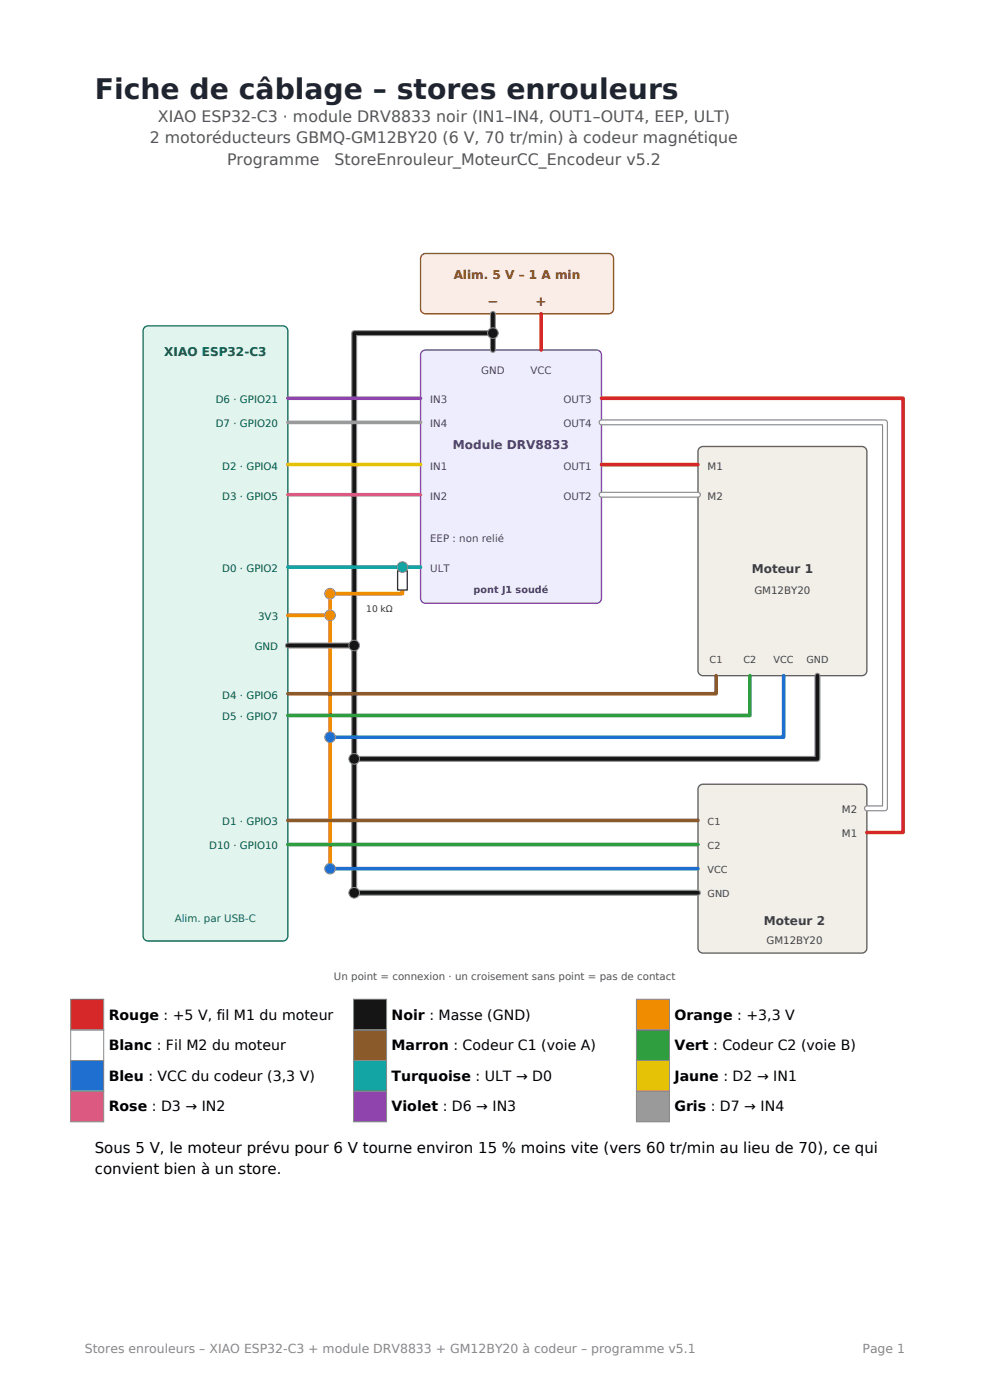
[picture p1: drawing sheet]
<svg xmlns="http://www.w3.org/2000/svg" width="210mm" height="297mm" viewBox="0 0 210 297" stroke-linecap="round" stroke-linejoin="round" font-family="sans-serif">
<defs><g id="words">
<text font-size="6" fill="#1e2430" x="20.1" y="21.1">Fiche de câblage – stores enrouleurs</text>
<g font-size="3.4" fill="#555">
<text x="33.5" y="25.8">XIAO ESP32-C3 · module DRV8833 noir (IN1–IN4, OUT1–OUT4, EEP, ULT)</text>
<text x="31.8" y="30.4">2 motoréducteurs GBMQ-GM12BY20 (6 V, 70 tr/min) à codeur magnétique</text>
<text x="48.2" y="35">Programme</text>
<text x="71" y="35">StoreEnrouleur_MoteurCC_Encodeur v5.2</text>
</g>
<g font-size="3.2">
<text x="20.1" y="244.7">Sous 5 V, le moteur prévu pour 6 V tourne environ 15 % moins vite (vers 60 tr/min au lieu de 70), ce qui</text>
<text x="20.1" y="249.1">convient bien à un store.</text>
</g>
<g font-size="3">
<text x="23.1" y="216.3">Rouge : +5 V, fil M1 du moteur</text>
<text x="83.1" y="216.3">Noir : Masse (GND)</text>
<text x="143.1" y="216.3">Orange : +3,3 V</text>
<text x="23.1" y="222.8">Blanc : Fil M2 du moteur</text>
<text x="83.1" y="222.8">Marron : Codeur C1 (voie A)</text>
<text x="143.1" y="222.8">Vert : Codeur C2 (voie B)</text>
<text x="23.1" y="229.3">Bleu : VCC du codeur (3,3 V)</text>
<text x="83.1" y="229.3">Turquoise : ULT → D0</text>
<text x="143.1" y="229.3">Jaune : D2 → IN1</text>
<text x="23.1" y="235.8">Rose : D3 → IN2</text>
<text x="83.1" y="235.8">Violet : D6 → IN3</text>
<text x="143.1" y="235.8">Gris : D7 → IN4</text>
</g>
<g font-size="2.8" fill="#712b13">
<text x="103.4" y="64.9">−</text>
<text x="113.6" y="64.9">+</text>
</g>
<text font-size="2.6" fill="#712b13" x="96.2" y="59.1">Alim. 5 V – 1 A min</text>
<text font-size="2.6" fill="#085041" x="34.8" y="75.5">XIAO ESP32-C3</text>
<text font-size="2.6" fill="#3c3489" x="96.1" y="95.2">Module DRV8833</text>
<g font-size="2.6" fill="#444441">
<text x="159.5" y="121.5">Moteur 1</text>
<text x="162" y="196.3">Moteur 2</text>
</g>
<g font-size="2.6" fill="#888">
<text x="18" y="287">Stores enrouleurs – XIAO ESP32-C3 + module DRV8833 + GM12BY20 à codeur – programme v5.1</text>
<text x="183" y="287">Page 1</text>
</g>
<g font-size="2.2" fill="#3c3489">
<text x="102.1" y="79.4">GND</text>
<text x="112.5" y="79.4">VCC</text>
<text x="91.3" y="85.5">IN3</text>
<text x="119.5" y="85.5">OUT3</text>
<text x="91.3" y="90.7">IN4</text>
<text x="119.5" y="90.7">OUT4</text>
<text x="91.3" y="99.6">IN1</text>
<text x="119.5" y="99.6">OUT1</text>
<text x="91.3" y="106">IN2</text>
<text x="119.5" y="106">OUT2</text>
<text x="91.3" y="115">EEP : non relié</text>
<text x="91.3" y="121.4">ULT</text>
</g>
<g font-size="2.2" fill="#085041">
<text x="45.8" y="85.5">D6 · GPIO21</text>
<text x="45.8" y="90.7">D7 · GPIO20</text>
<text x="47.1" y="99.6">D2 · GPIO4</text>
<text x="47.1" y="106">D3 · GPIO5</text>
<text x="47.1" y="121.4">D0 · GPIO2</text>
<text x="54.8" y="131.6">3V3</text>
<text x="54" y="138">GND</text>
<text x="47.1" y="148.2">D4 · GPIO6</text>
<text x="47.1" y="152.8">D5 · GPIO7</text>
<text x="47.1" y="175.1">D1 · GPIO3</text>
<text x="44.4" y="180.2">D10 · GPIO10</text>
</g>
<g font-size="2.2" fill="#444441">
<text x="150.1" y="99.6">M1</text>
<text x="150.1" y="106">M2</text>
<text x="160" y="126">GM12BY20</text>
<text x="178.6" y="172.5">M2</text>
<text x="178.6" y="177.7">M1</text>
<text x="162.6" y="200.2">GM12BY20</text>
</g>
<text font-size="2.2" fill="#0f6e56" x="37.1" y="195.6">Alim. par USB-C</text>
<text font-size="2.2" fill="#555" x="70.8" y="207.8">Un point = connexion · un croisement sans point = pas de contact</text>
<text font-size="2" fill="#3c3489" x="100.5" y="125.9">pont J1 soudé</text>
<g font-size="2" fill="#444441">
<text x="150.5" y="140.7">C1</text>
<text x="157.7" y="140.7">C2</text>
<text x="164.1" y="140.7">VCC</text>
<text x="171" y="140.7">GND</text>
<text x="150.1" y="175">C1</text>
<text x="150.1" y="180.1">C2</text>
<text x="150.1" y="185.3">VCC</text>
<text x="150.1" y="190.4">GND</text>
</g>
<text font-size="1.9" fill="#333" x="77.7" y="129.9">10 kΩ</text>
</g></defs>
<path d="M89.4 54.2l.9-.4h38.8a1.06 1.06 0 0 1 1 1v10.7a1.06 1.06 0 0 1-1 1.1h-38.8a1.06 1.06 0 0 1-1.1-1.1v-10.7z" fill-rule="evenodd" fill="#faece7" stroke="#993c1d" stroke-width=".28"/>
<path d="M30.6 69.6l.8-.5h28.6a1.06 1.06 0 0 1 1.1 1.1v128.4a1.06 1.06 0 0 1-1.1 1h-28.6a1.06 1.06 0 0 1-1-1v-128.4z" fill-rule="evenodd" fill="#e1f5ee" stroke="#0f6e56" stroke-width=".28"/>
<path d="M89.4 74.7l.9-.5h36.2a1.06 1.06 0 0 1 1.1 1.1v51.6a1.06 1.06 0 0 1-1.1 1.1h-36.2a1.06 1.06 0 0 1-1.1-1.1v-51.6z" fill-rule="evenodd" fill="#eeedfe" stroke="#534ab7" stroke-width=".28"/>
<g fill="#f1efe8" stroke="#5f5e5a" stroke-width=".28">
<path d="M148.3 95.2l.8-.5h33.7a1.06 1.06 0 0 1 1.1 1.1v46.5a1.06 1.06 0 0 1-1.1 1h-33.7a1.06 1.06 0 0 1-1-1v-46.5z" fill-rule="evenodd"/>
<path d="M148.3 166.8l.8-.4h33.7a1.06 1.06 0 0 1 1.1 1v33.7a1.06 1.06 0 0 1-1.1 1.1h-33.7a1.06 1.06 0 0 1-1-1.1v-33.7z" fill-rule="evenodd"/>
</g>
<path d="M104.6 70.7h-29.5v118.7h73M104.6 66.6v7.6M127.6 89.6h60.1v81.9h-3.8M127.6 105h20.5M61.1 136.9h14M173.4 143.3v17.7h-98.3" fill="none" stroke="#8a8a8a" stroke-width="1.3"/>
<path d="M104.6 70.7h-29.5v118.7h73M104.6 66.6v7.6M61.1 136.9h14M173.4 143.3v17.7h-98.3" fill="none" stroke="#151515" stroke-width=".78"/>
<path d="M61.1 130.5h8.9M70 125.9v58.4" fill="none" stroke="#f08c00" stroke-width=".78"/>
<path d="M114.8 66.6v7.6M127.6 84.5h64v92.1h-7.7M127.6 98.6h20.5" fill="none" stroke="#d62828" stroke-width=".78"/>
<path d="M61.1 84.5h28.1" fill="none" stroke="#8e44ad" stroke-width=".78"/>
<path d="M61.1 89.6h28.1" fill="none" stroke="#9a9a9a" stroke-width=".78"/>
<path d="M61.1 98.6h28.1" fill="none" stroke="#e6c200" stroke-width=".78"/>
<path d="M61.1 105h28.1" fill="none" stroke="#e75a9b" stroke-width=".78"/>
<path d="M61.1 120.3h28.1" fill="none" stroke="#12a4a4" stroke-width=".78"/>
<path d="M127.6 89.6h60.1v81.9h-3.8M127.6 105h20.5" fill="none" stroke="#fff" stroke-width=".78"/>
<path d="M151.9 143.3v3.9h-90.8M61.1 174h87" fill="none" stroke="#8b5a2b" stroke-width=".78"/>
<path d="M159.1 143.3v8.5h-98M61.1 179.2h87" fill="none" stroke="#2e9e3e" stroke-width=".78"/>
<path d="M166.2 143.3v13.1h-96.2M70 184.3h78.1" fill="none" stroke="#1f6fd1" stroke-width=".78"/>
<g fill="#151515" stroke="#8a8a8a" stroke-width=".21">
<circle cx="104.6" cy="70.7" r="1.13"/>
<circle cx="75.1" cy="136.9" r="1.13"/>
<circle cx="75.1" cy="161" r="1.13"/>
<circle cx="75.1" cy="189.4" r="1.13"/>
</g>
<circle cx="70" cy="130.5" r="1.13" fill="#f08c00" stroke="#8a8a8a" stroke-width=".21"/>
<g fill="#1f6fd1" stroke="#8a8a8a" stroke-width=".21">
<circle cx="70" cy="156.4" r="1.13"/>
<circle cx="70" cy="184.3" r="1.13"/>
</g>
<path d="M85.4 120.3v5.6h-15.4" fill="none" stroke="#f08c00" stroke-width=".78"/>
<path d="M84.3 121.1h2.1v4.1h-2.1z" fill-rule="evenodd" fill="#fff" stroke="#333" stroke-width=".28"/>
<circle cx="70" cy="125.9" r="1.13" fill="#f08c00" stroke="#8a8a8a" stroke-width=".21"/>
<circle cx="85.4" cy="120.3" r="1.13" fill="#12a4a4" stroke="#8a8a8a" stroke-width=".21"/>
<path d="M15 212h7v6.5h-7z" fill-rule="evenodd" fill="#d62828"/>
<path d="M75 212h7v6.5h-7z" fill-rule="evenodd" fill="#151515"/>
<path d="M135 212h7v6.5h-7z" fill-rule="evenodd" fill="#f08c00"/>
<path d="M15 218.5h7v6.5h-7z" fill-rule="evenodd" fill="#fff"/>
<path d="M75 218.5h7v6.5h-7z" fill-rule="evenodd" fill="#8b5a2b"/>
<path d="M135 218.5h7v6.5h-7z" fill-rule="evenodd" fill="#2e9e3e"/>
<path d="M15 225h7v6.5h-7z" fill-rule="evenodd" fill="#1f6fd1"/>
<path d="M75 225h7v6.5h-7z" fill-rule="evenodd" fill="#12a4a4"/>
<path d="M135 225h7v6.5h-7z" fill-rule="evenodd" fill="#e6c200"/>
<path d="M15 231.5h7v6.5h-7z" fill-rule="evenodd" fill="#e75a9b"/>
<path d="M75 231.5h7v6.5h-7z" fill-rule="evenodd" fill="#8e44ad"/>
<path d="M135 231.5h7v6.5h-7z" fill-rule="evenodd" fill="#9a9a9a"/>
<path d="M15 212h7v26h-7zM15 218.5h7M75 212h7v26h-7zM75 218.5h7M135 212h7v26h-7zM135 218.5h7M15 225h7M15 231.5h7M75 225h7M75 231.5h7M135 225h7M135 231.5h7" fill="none" stroke="#8a8a8a" stroke-width=".21"/>
<use href="#words"/>
</svg>
